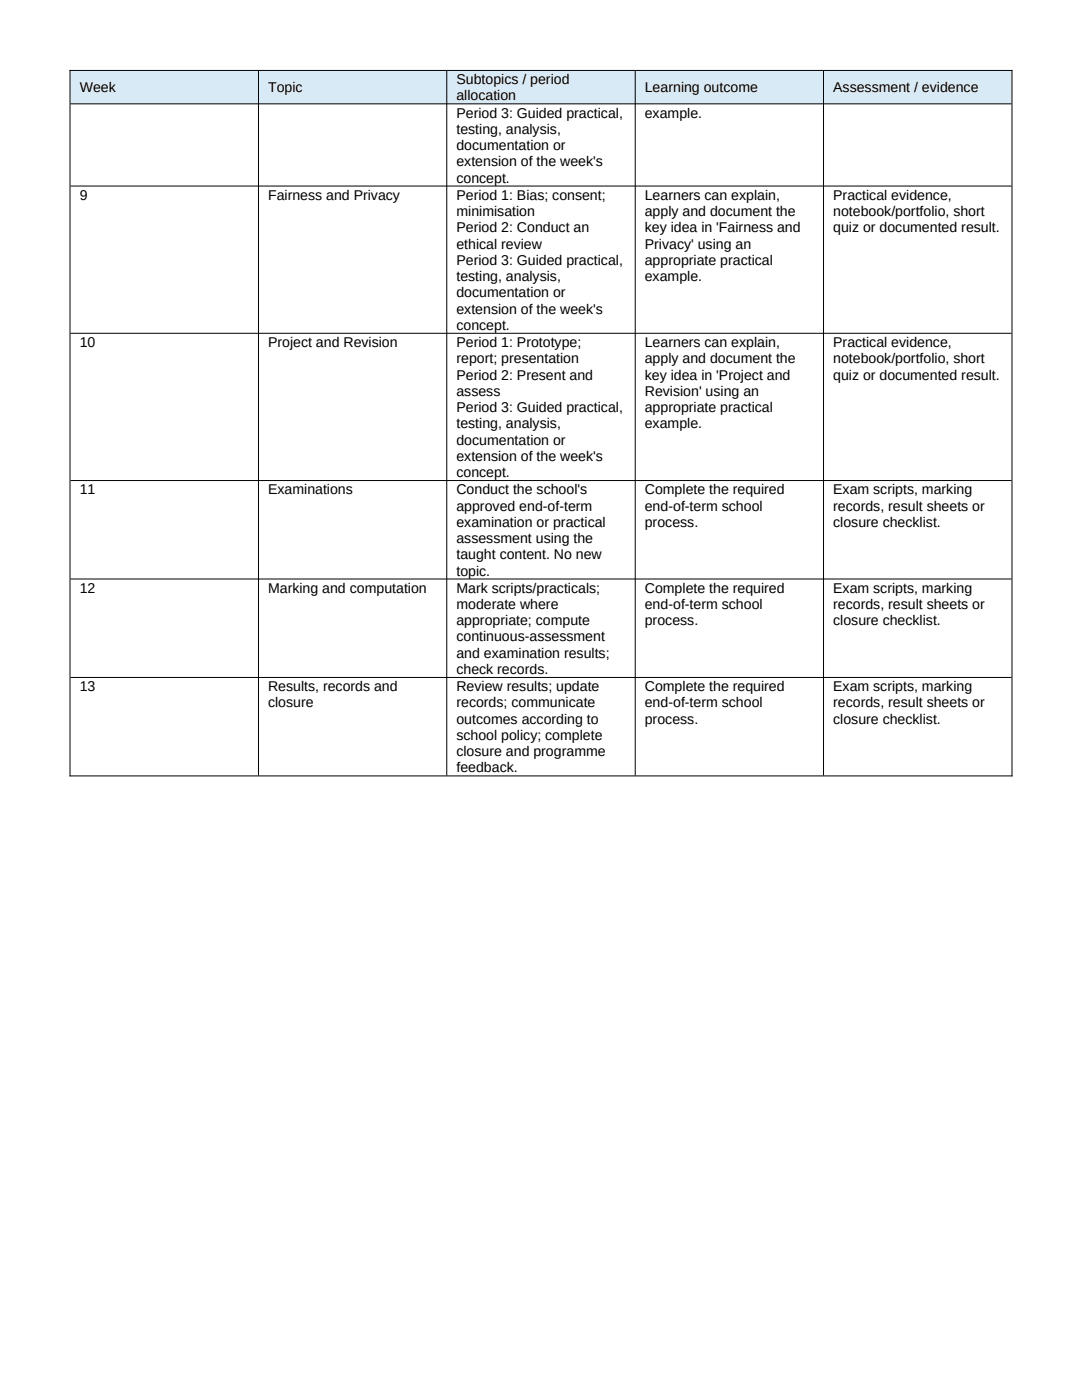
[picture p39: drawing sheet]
<svg xmlns="http://www.w3.org/2000/svg" width="216mm" height="279mm" viewBox="0 0 216 279" stroke-linecap="round" stroke-linejoin="round" font-family="sans-serif">
<defs><g id="words">
<g font-size="2.8">
<text x="91.1" y="16.8">Subtopics / period</text>
<text x="15.9" y="18.4">Week</text>
<text x="53.5" y="18.4">Topic</text>
<text x="91.1" y="20">allocation</text>
<text x="91.1" y="23.5">Period 3: Guided practical,</text>
<text x="128.7" y="18.4">Learning outcome</text>
<text x="128.7" y="23.5">example.</text>
<text x="166.3" y="18.4">Assessment / evidence</text>
<text x="91.1" y="26.7">testing, analysis,</text>
<text x="91.1" y="30">documentation or</text>
<text x="91.1" y="33.2">extension of the week's</text>
<text x="15.9" y="39.9">9</text>
<text x="53.5" y="39.9">Fairness and Privacy</text>
<text x="91.1" y="36.4">concept.</text>
<text x="91.1" y="39.9">Period 1: Bias; consent;</text>
<text x="128.7" y="39.9">Learners can explain,</text>
<text x="166.3" y="39.9">Practical evidence,</text>
<text x="91.1" y="43.1">minimisation</text>
<text x="91.1" y="46.4">Period 2: Conduct an</text>
<text x="128.7" y="43.1">apply and document the</text>
<text x="128.7" y="46.4">key idea in 'Fairness and</text>
<text x="166.3" y="43.1">notebook/portfolio, short</text>
<text x="166.3" y="46.4">quiz or documented result.</text>
<text x="91.1" y="49.6">ethical review</text>
<text x="91.1" y="52.8">Period 3: Guided practical,</text>
<text x="128.7" y="49.6">Privacy' using an</text>
<text x="128.7" y="52.8">appropriate practical</text>
<text x="91.1" y="56.1">testing, analysis,</text>
<text x="91.1" y="59.3">documentation or</text>
<text x="128.7" y="56.1">example.</text>
<text x="91.1" y="62.6">extension of the week's</text>
<text x="91.1" y="65.8">concept.</text>
<text x="15.9" y="69.3">10</text>
<text x="53.5" y="69.3">Project and Revision</text>
<text x="91.1" y="69.3">Period 1: Prototype;</text>
<text x="128.7" y="69.3">Learners can explain,</text>
<text x="166.3" y="69.3">Practical evidence,</text>
<text x="91.1" y="72.5">report; presentation</text>
<text x="91.1" y="75.7">Period 2: Present and</text>
<text x="128.7" y="72.5">apply and document the</text>
<text x="128.7" y="75.7">key idea in 'Project and</text>
<text x="166.3" y="72.5">notebook/portfolio, short</text>
<text x="166.3" y="75.7">quiz or documented result.</text>
<text x="91.1" y="79">assess</text>
<text x="91.1" y="82.2">Period 3: Guided practical,</text>
<text x="128.7" y="79">Revision' using an</text>
<text x="128.7" y="82.2">appropriate practical</text>
<text x="91.1" y="85.5">testing, analysis,</text>
<text x="91.1" y="88.7">documentation or</text>
<text x="128.7" y="85.5">example.</text>
<text x="91.1" y="92">extension of the week's</text>
<text x="91.1" y="95.2">concept.</text>
<text x="15.9" y="98.6">11</text>
<text x="53.5" y="98.6">Examinations</text>
<text x="91.1" y="98.6">Conduct the school's</text>
<text x="91.1" y="101.9">approved end-of-term</text>
<text x="128.7" y="98.6">Complete the required</text>
<text x="128.7" y="101.9">end-of-term school</text>
<text x="166.3" y="98.6">Exam scripts, marking</text>
<text x="166.3" y="101.9">records, result sheets or</text>
<text x="91.1" y="105.1">examination or practical</text>
<text x="128.7" y="105.1">process.</text>
<text x="166.3" y="105.1">closure checklist.</text>
<text x="91.1" y="108.4">assessment using the</text>
<text x="91.1" y="111.6">taught content. No new</text>
<text x="15.9" y="118.3">12</text>
<text x="53.5" y="118.3">Marking and computation</text>
<text x="91.1" y="114.9">topic.</text>
<text x="91.1" y="118.3">Mark scripts/practicals;</text>
<text x="128.7" y="118.3">Complete the required</text>
<text x="166.3" y="118.3">Exam scripts, marking</text>
<text x="91.1" y="121.5">moderate where</text>
<text x="91.1" y="124.8">appropriate; compute</text>
<text x="128.7" y="121.5">end-of-term school</text>
<text x="128.7" y="124.8">process.</text>
<text x="166.3" y="121.5">records, result sheets or</text>
<text x="166.3" y="124.8">closure checklist.</text>
<text x="91.1" y="128">continuous-assessment</text>
<text x="91.1" y="131.3">and examination results;</text>
<text x="15.9" y="137.9">13</text>
<text x="53.5" y="137.9">Results, records and</text>
<text x="91.1" y="134.5">check records.</text>
<text x="91.1" y="137.9">Review results; update</text>
<text x="128.7" y="137.9">Complete the required</text>
<text x="166.3" y="137.9">Exam scripts, marking</text>
<text x="53.5" y="141.2">closure</text>
<text x="91.1" y="141.2">records; communicate</text>
<text x="128.7" y="141.2">end-of-term school</text>
<text x="166.3" y="141.2">records, result sheets or</text>
<text x="91.1" y="144.4">outcomes according to</text>
<text x="91.1" y="147.7">school policy; complete</text>
<text x="128.7" y="144.4">process.</text>
<text x="166.3" y="144.4">closure checklist.</text>
<text x="91.1" y="150.9">closure and programme</text>
<text x="91.1" y="154.2">feedback.</text>
</g>
</g></defs>
<g fill="#d9eaf7">
<path d="M14 14h37.6v6.6h-37.6z" fill-rule="evenodd"/>
<path d="M51.6 14h37.5v6.6h-37.5z" fill-rule="evenodd"/>
<path d="M89.1 14h37.6v6.6h-37.6z" fill-rule="evenodd"/>
<path d="M126.8 14h37.5v6.6h-37.5z" fill-rule="evenodd"/>
<path d="M164.3 14h37.6v6.6h-37.6z" fill-rule="evenodd"/>
<path d="M14 14h37.6v6.6h-37.6z" fill-rule="evenodd"/>
<path d="M51.6 14h37.5v6.6h-37.5z" fill-rule="evenodd"/>
<path d="M89.1 14h37.6v6.6h-37.6z" fill-rule="evenodd"/>
<path d="M126.8 14h37.5v6.6h-37.5z" fill-rule="evenodd"/>
<path d="M164.3 14h37.6v6.6h-37.6z" fill-rule="evenodd"/>
</g>
<g fill="none" stroke="#000" stroke-width=".2">
<path d="M13.9 14.1h188.1M14 14v140.9M51.6 14.1v140.7M89.1 14.1v140.7M126.8 14.1v140.7M164.3 14.1v140.7M201.9 14v140.9M14.1 20.7h187.7M14.1 37.1h187.7M14.1 66.5h187.7M14.1 95.9h187.7M14.1 115.6h187.7"/>
<path d="M14.1 135.2h187.7M13.9 154.9h188.1"/>
</g>
<use href="#words"/>
</svg>
